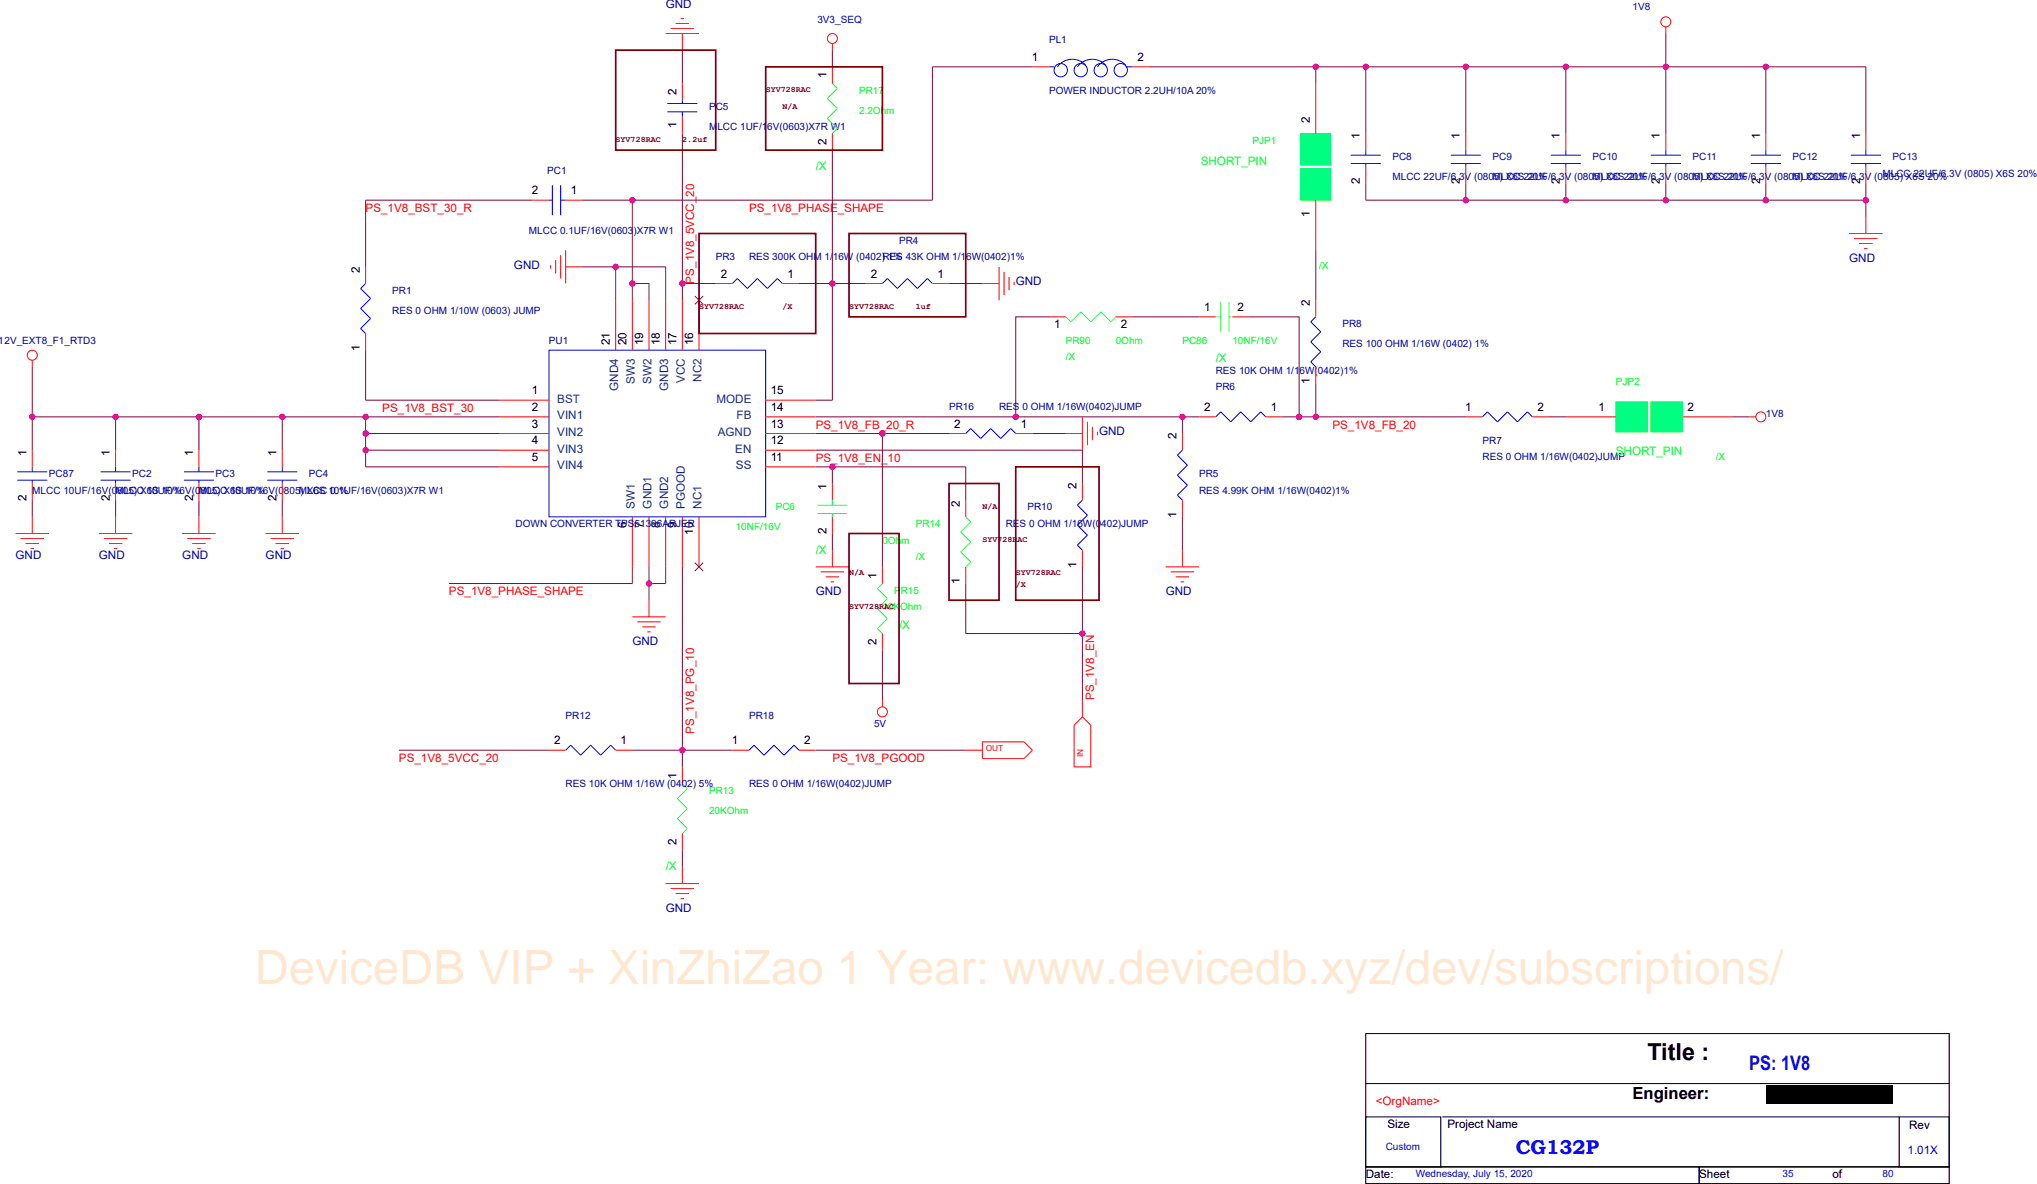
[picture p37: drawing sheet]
<svg xmlns="http://www.w3.org/2000/svg" width="272mm" height="158mm" viewBox="0 0 272 158" stroke-linecap="round" stroke-linejoin="round" font-family="sans-serif">
<defs><g id="words">
<text font-size="6.3" fill="#ff8000" x="33.9" y="131.1">DeviceDB VIP + XinZhiZao 1 Year: www.devicedb.xyz/dev/subscriptions/</text>
<text font-size="3.1" x="219.6" y="141.4">Title :</text>
<g font-size="2.7" fill="#00f">
<text x="233.2" y="142.7">PS: 1V8</text>
<text x="202.1" y="153.8">CG132P</text>
</g>
<text font-size="2.2" x="217.6" y="146.5">Engineer:</text>
<g font-size="1.6" fill="#0000a0">
<text x="88.7" y="1.1">GND</text>
<text x="68.5" y="35.8">GND</text>
<text x="246.5" y="34.9">GND</text>
<text x="135.4" y="38">GND</text>
<text x="146.5" y="58">GND</text>
<text x="2.1" y="74.5">GND</text>
<text x="13.2" y="74.5">GND</text>
<text x="24.3" y="74.5">GND</text>
<text x="35.4" y="74.5">GND</text>
<text x="108.7" y="79.4">GND</text>
<text x="155.4" y="79.4">GND</text>
<text x="84.3" y="86">GND</text>
<text x="88.7" y="121.6">GND</text>
</g>
<g font-size="1.6">
<text x="110.2" y="10.5" transform="rotate(-90 110.2 10.5)">1</text>
<text x="137.6" y="8.1">1</text>
<text x="151.6" y="8.1">2</text>
<text x="90.2" y="17.1" transform="rotate(-90 90.2 17.1)">1</text>
<text x="90.2" y="12.7" transform="rotate(-90 90.2 12.7)">2</text>
<text x="174.6" y="16.4" transform="rotate(-90 174.6 16.4)">2</text>
<text x="110.2" y="19.3" transform="rotate(-90 110.2 19.3)">2</text>
<text x="181.3" y="18.6" transform="rotate(-90 181.3 18.6)">1</text>
<text x="194.6" y="18.6" transform="rotate(-90 194.6 18.6)">1</text>
<text x="208" y="18.6" transform="rotate(-90 208 18.6)">1</text>
<text x="221.3" y="18.6" transform="rotate(-90 221.3 18.6)">1</text>
<text x="234.6" y="18.6" transform="rotate(-90 234.6 18.6)">1</text>
<text x="248" y="18.6" transform="rotate(-90 248 18.6)">1</text>
<text x="70.9" y="25.9">2</text>
<text x="76.1" y="25.9">1</text>
<text x="174.6" y="28.9" transform="rotate(-90 174.6 28.9)">1</text>
<text x="181.3" y="24.6" transform="rotate(-90 181.3 24.6)">2</text>
<text x="194.6" y="24.6" transform="rotate(-90 194.6 24.6)">2</text>
<text x="208" y="24.6" transform="rotate(-90 208 24.6)">2</text>
<text x="221.3" y="24.6" transform="rotate(-90 221.3 24.6)">2</text>
<text x="234.6" y="24.6" transform="rotate(-90 234.6 24.6)">2</text>
<text x="248" y="24.6" transform="rotate(-90 248 24.6)">2</text>
<text x="48" y="36.4" transform="rotate(-90 48 36.4)">2</text>
<text x="96.1" y="37">2</text>
<text x="105" y="37">1</text>
<text x="116.1" y="37">2</text>
<text x="125" y="37">1</text>
<text x="160.5" y="41.5">1</text>
<text x="165" y="41.5">2</text>
<text x="174.6" y="40.8" transform="rotate(-90 174.6 40.8)">2</text>
<text x="48" y="46.8" transform="rotate(-90 48 46.8)">1</text>
<text x="81.3" y="46" transform="rotate(-90 81.3 46)">21</text>
<text x="83.5" y="46" transform="rotate(-90 83.5 46)">20</text>
<text x="85.7" y="46" transform="rotate(-90 85.7 46)">19</text>
<text x="88" y="46" transform="rotate(-90 88 46)">18</text>
<text x="90.2" y="46" transform="rotate(-90 90.2 46)">17</text>
<text x="92.4" y="46" transform="rotate(-90 92.4 46)">16</text>
<text x="140.5" y="43.7">1</text>
<text x="149.4" y="43.7">2</text>
<text x="70.9" y="52.6">1</text>
<text x="102.7" y="52.6">15</text>
<text x="174.6" y="51.2" transform="rotate(-90 174.6 51.2)">1</text>
<text x="70.9" y="54.8">2</text>
<text x="70.9" y="57">3</text>
<text x="70.9" y="59.2">4</text>
<text x="102.7" y="59.2">12</text>
<text x="102.7" y="57">13</text>
<text x="102.7" y="54.8">14</text>
<text x="127.2" y="57">2</text>
<text x="136.1" y="57">1</text>
<text x="156.9" y="58.6" transform="rotate(-90 156.9 58.6)">2</text>
<text x="160.5" y="54.8">2</text>
<text x="169.4" y="54.8">1</text>
<text x="195.3" y="54.8">1</text>
<text x="205" y="54.8">2</text>
<text x="213.1" y="54.8">1</text>
<text x="225" y="54.8">2</text>
<text x="3.5" y="60.8" transform="rotate(-90 3.5 60.8)">1</text>
<text x="14.6" y="60.8" transform="rotate(-90 14.6 60.8)">1</text>
<text x="25.7" y="60.8" transform="rotate(-90 25.7 60.8)">1</text>
<text x="36.9" y="60.8" transform="rotate(-90 36.9 60.8)">1</text>
<text x="70.9" y="61.5">5</text>
<text x="102.7" y="61.5">11</text>
<text x="110.2" y="65.3" transform="rotate(-90 110.2 65.3)">1</text>
<text x="143.5" y="65.2" transform="rotate(-90 143.5 65.2)">2</text>
<text x="3.5" y="66.8" transform="rotate(-90 3.5 66.8)">2</text>
<text x="14.6" y="66.8" transform="rotate(-90 14.6 66.8)">2</text>
<text x="25.7" y="66.8" transform="rotate(-90 25.7 66.8)">2</text>
<text x="36.9" y="66.8" transform="rotate(-90 36.9 66.8)">2</text>
<text x="83.5" y="70.4" transform="rotate(-90 83.5 70.4)">6</text>
<text x="85.7" y="70.4" transform="rotate(-90 85.7 70.4)">7</text>
<text x="88" y="70.4" transform="rotate(-90 88 70.4)">8</text>
<text x="90.2" y="70.4" transform="rotate(-90 90.2 70.4)">9</text>
<text x="92.4" y="71.3" transform="rotate(-90 92.4 71.3)">10</text>
<text x="110.2" y="71.1" transform="rotate(-90 110.2 71.1)">2</text>
<text x="128" y="67.6" transform="rotate(-90 128 67.6)">2</text>
<text x="156.9" y="69" transform="rotate(-90 156.9 69)">1</text>
<text x="116.9" y="77.1" transform="rotate(-90 116.9 77.1)">1</text>
<text x="128" y="77.8" transform="rotate(-90 128 77.8)">1</text>
<text x="143.5" y="75.7" transform="rotate(-90 143.5 75.7)">1</text>
<text x="116.9" y="86" transform="rotate(-90 116.9 86)">2</text>
<text x="73.9" y="99.2">2</text>
<text x="82.7" y="99.2">1</text>
<text x="97.5" y="99.2">1</text>
<text x="107.2" y="99.2">2</text>
<text x="90.2" y="103.8" transform="rotate(-90 90.2 103.8)">1</text>
<text x="90.2" y="112.7" transform="rotate(-90 90.2 112.7)">2</text>
<text x="185" y="150.4">Size</text>
<text x="193" y="150.4">Project Name</text>
<text x="254.5" y="150.6">Rev</text>
<text x="182.1" y="157">Date:</text>
<text x="226.5" y="157">Sheet</text>
<text x="244.3" y="157">of</text>
</g>
<g font-size="1.6" fill="#0f0">
<text x="108.7" y="22.7">/X</text>
<text x="160.1" y="22">SHORT_PIN</text>
<text x="162.1" y="48.2">/X</text>
<text x="215.4" y="60.7">SHORT_PIN</text>
<text x="108.7" y="73.8">/X</text>
<text x="119.9" y="83.8">/X</text>
<text x="88.7" y="116">/X</text>
</g>
<g font-size="1.6" fill="#f00">
<text x="48.7" y="28.2">PS_1V8_BST_30_R</text>
<text x="99.9" y="28.2">PS_1V8_PHASE_SHAPE</text>
<text x="92.5" y="37.8" transform="rotate(-90 92.5 37.8)">PS_1V8_5VCC_20</text>
<text x="51" y="54.9">PS_1V8_BST_30</text>
<text x="108.7" y="57.1">PS_1V8_FB_20_R</text>
<text x="177.6" y="57.1">PS_1V8_FB_20</text>
<text x="108.7" y="61.6">PS_1V8_EN_10</text>
<text x="59.9" y="79.4">PS_1V8_PHASE_SHAPE</text>
<text x="145.9" y="93.4" transform="rotate(-90 145.9 93.4)">PS_1V8_EN</text>
<text x="53.2" y="101.6">PS_1V8_5VCC_20</text>
<text x="92.5" y="97.8" transform="rotate(-90 92.5 97.8)">PS_1V8_PG_10</text>
<text x="111" y="101.6">PS_1V8_PGOOD</text>
<text x="183.4" y="147.4">&lt;OrgName&gt;</text>
</g>
<g font-size="1.6" fill="#004080">
<text x="74.3" y="53.7">BST</text>
<text x="82.4" y="52.1" transform="rotate(-90 82.4 52.1)">GND4</text>
<text x="84.6" y="51.2" transform="rotate(-90 84.6 51.2)">SW3</text>
<text x="86.9" y="51.2" transform="rotate(-90 86.9 51.2)">SW2</text>
<text x="89.1" y="52.1" transform="rotate(-90 89.1 52.1)">GND3</text>
<text x="91.3" y="51.1" transform="rotate(-90 91.3 51.1)">VCC</text>
<text x="93.5" y="50.9" transform="rotate(-90 93.5 50.9)">NC2</text>
<text x="95.5" y="53.7">MODE</text>
<text x="74.3" y="55.9">VIN1</text>
<text x="74.3" y="58.1">VIN2</text>
<text x="95.7" y="58.1">AGND</text>
<text x="98.2" y="55.9">FB</text>
<text x="74.3" y="60.4">VIN3</text>
<text x="74.3" y="62.6">VIN4</text>
<text x="98" y="60.4">EN</text>
<text x="98.1" y="62.6">SS</text>
<text x="84.6" y="67.8" transform="rotate(-90 84.6 67.8)">SW1</text>
<text x="86.9" y="67.8" transform="rotate(-90 86.9 67.8)">GND1</text>
<text x="89.1" y="67.8" transform="rotate(-90 89.1 67.8)">GND2</text>
<text x="91.3" y="67.8" transform="rotate(-90 91.3 67.8)">PGOOD</text>
<text x="93.5" y="67.8" transform="rotate(-90 93.5 67.8)">NC1</text>
</g>
<text font-size="1.6" fill="#00f" x="254.3" y="153.8">1.01X</text>
<g font-size="1.3" fill="#0000a0">
<text x="109" y="3.1">3V3_SEQ</text>
<text x="139.9" y="5.8">PL1</text>
<text x="217.6" y="1.4">1V8</text>
<text x="94.5" y="14.7">PC5</text>
<text x="94.5" y="17.4">MLCC 1UF/16V(0603)X7R W1</text>
<text x="139.9" y="12.5">POWER INDUCTOR 2.2UH/10A 20%</text>
<text x="73" y="23.1">PC1</text>
<text x="185.6" y="21.4">PC8</text>
<text x="199" y="21.4">PC9</text>
<text x="212.3" y="21.4">PC10</text>
<text x="225.6" y="21.4">PC11</text>
<text x="239" y="21.4">PC12</text>
<text x="251" y="23.6">MLCC 22UF/6.3V (0805) X6S 20%</text>
<text x="252.3" y="21.4">PC13</text>
<text x="185.6" y="24">MLCC 22UF/6.3V (0805) X6S 20%</text>
<text x="199" y="24">MLCC 22UF/6.3V (0805) X6S 20%</text>
<text x="212.3" y="24">MLCC 22UF/6.3V (0805) X6S 20%</text>
<text x="225.6" y="24">MLCC 22UF/6.3V (0805) X6S 20%</text>
<text x="239" y="24">MLCC 22UF/6.3V (0805) X6S 20%</text>
<text x="70.5" y="31.1">MLCC 0.1UF/16V(0603)X7R W1</text>
<text x="95.4" y="34.7">PR3</text>
<text x="99.9" y="34.7">RES 300K OHM 1/16W (0402) 1%</text>
<text x="117.6" y="34.7">RES 43K OHM 1/16W(0402)1%</text>
<text x="119.9" y="32.5">PR4</text>
<text x="52.3" y="39.1">PR1</text>
<text x="52.3" y="41.8">RES 0 OHM 1/10W (0603) JUMP</text>
<text x="-.1" y="45.8">12V_EXT8_F1_RTD3</text>
<text x="73.2" y="45.8">PU1</text>
<text x="179" y="43.6">PR8</text>
<text x="179" y="46.2">RES 100 OHM 1/16W (0402) 1%</text>
<text x="162.1" y="52">PR6</text>
<text x="162.1" y="49.8">RES 10K OHM 1/16W(0402)1%</text>
<text x="126.5" y="54.7">PR16</text>
<text x="133.2" y="54.7">RES 0 OHM 1/16W(0402)JUMP</text>
<text x="197.6" y="59.1">PR7</text>
<text x="235.4" y="55.6">1V8</text>
<text x="4.3" y="65.8">MLCC 10UF/16V(0805) X6S 10%</text>
<text x="6.5" y="63.6">PC87</text>
<text x="15.4" y="65.8">MLCC 10UF/16V(0805) X6S 10%</text>
<text x="17.6" y="63.6">PC2</text>
<text x="26.5" y="65.8">MLCC 10UF/16V(0805) X6S 10%</text>
<text x="28.7" y="63.6">PC3</text>
<text x="39.9" y="65.8">MLCC 0.1UF/16V(0603)X7R W1</text>
<text x="41.2" y="63.6">PC4</text>
<text x="159.9" y="63.6">PR5</text>
<text x="159.9" y="65.8">RES 4.99K OHM 1/16W(0402)1%</text>
<text x="197.6" y="61.4">RES 0 OHM 1/16W(0402)JUMP</text>
<text x="68.7" y="70.2">DOWN CONVERTER TPS51396ARJER</text>
<text x="134.1" y="70.2">RES 0 OHM 1/16W(0402)JUMP</text>
<text x="137" y="68">PR10</text>
<text x="75.4" y="95.8">PR12</text>
<text x="99.9" y="95.8">PR18</text>
<text x="116.5" y="96.9">5V</text>
<text x="75.4" y="104.9">RES 10K OHM 1/16W (0402) 5%</text>
<text x="99.9" y="104.9">RES 0 OHM 1/16W(0402)JUMP</text>
</g>
<g font-size="1.3" fill="#0f0">
<text x="114.5" y="12.5">PR17</text>
<text x="114.5" y="15.1">2.2Ohm</text>
<text x="167" y="19.1">PJP1</text>
<text x="175.9" y="35.8">/X</text>
<text x="142.1" y="45.8">PR90</text>
<text x="148.7" y="45.8">0Ohm</text>
<text x="157.6" y="45.8">PC86</text>
<text x="164.3" y="45.8">10NF/16V</text>
<text x="142.1" y="48">/X</text>
<text x="215.4" y="51.4">PJP2</text>
<text x="228.8" y="61.4">/X</text>
<text x="98.1" y="70.7">10NF/16V</text>
<text x="103.4" y="68">PC6</text>
<text x="122.1" y="70.2">PR14</text>
<text x="117.6" y="72.5">0Ohm</text>
<text x="122.1" y="74.7">/X</text>
<text x="117.6" y="81.4">10KOhm</text>
<text x="119.2" y="79.1">PR15</text>
<text x="94.5" y="105.8">PR13</text>
<text x="94.5" y="108.5">20KOhm</text>
</g>
<g font-size="1.3" fill="#00f">
<text x="184.7" y="153.4">Custom</text>
<text x="188.7" y="156.9">Wednesday, July 15, 2020</text>
<text x="237.6" y="156.9">35</text>
<text x="251" y="156.9">80</text>
</g>
<g font-size="1.1" fill="#800000">
<text x="102.1" y="12.2">SYV728RAC</text>
<text x="104.3" y="14.5">N/A</text>
<text x="82.1" y="18.9">SYV728RAC</text>
<text x="91" y="18.9">2.2uf</text>
<text x="93.2" y="41.1">SYV728RAC</text>
<text x="104.3" y="41.1">/X</text>
<text x="113.2" y="41.1">SYV728RAC</text>
<text x="122.1" y="41.1">1uf</text>
<text x="131" y="67.8">N/A</text>
<text x="113.2" y="76.7">N/A</text>
<text x="131" y="72.2">SYV728RAC</text>
<text x="135.4" y="76.7">SYV728RAC</text>
<text x="113.2" y="81.1">SYV728RAC</text>
<text x="135.4" y="78.2">/X</text>
</g>
<g font-size="1.1" fill="#f00">
<text x="131.4" y="100.1">OUT</text>
<text x="144.4" y="100.9" transform="rotate(-90 144.4 100.9)">IN</text>
</g>
</g></defs>
<g fill="none" stroke="#00f" stroke-width=".13">
<path d="M89 14.9h4M89 13.8h4M91 13.4v.4M91 14.9v.7M139.9 8.9h.6M144.7 8.7a2.44 2.44 0 0 0-3.7 .2M147.4 8.7a2.44 2.44 0 0 0-3.8 .2M150.1 8.7a2.45 2.45 0 0 0-3.8 .2M150.1 8.9h.9M73.2 26.7h.4M73.6 24.7v4M74.7 24.7v4"/>
<path d="M74.7 26.7h.7M180.1 20.7h4M180.1 21.8h4M182.1 20v.7M182.1 21.8v.4M193.4 20.7h4M193.4 21.8h4M195.4 20v.7M195.4 21.8v.4M206.7 20.7h4.1M206.7 21.8h4.1M208.8 20v.7"/>
<path d="M208.8 21.8v.4M220.1 20.7h4M220.1 21.8h4M222.1 20v.7M222.1 21.8v.4M233.4 20.7h4M233.4 21.8h4M235.4 20v.7M235.4 21.8v.4M246.8 20.7h4M246.8 21.8h4M248.8 20v.7"/>
<path d="M248.8 21.8v.4M73.2 46.7h28.9v22.2h-28.9zM2.3 62.9h4M2.3 64h4M4.3 62.2v.7M4.3 64v.5M13.4 62.9h4M13.4 64h4M15.4 62.2v.7M15.4 64v.5M24.5 62.9h4M24.5 64h4"/>
<path d="M26.5 62.2v.7M26.5 64v.5M35.6 62.9h4M35.6 64h4M37.6 62.2v.7M37.6 64v.5"/>
<circle cx="141.4" cy="9.4" r=".89"/>
<circle cx="144.1" cy="9.4" r=".89"/>
<circle cx="146.7" cy="9.4" r=".89"/>
<circle cx="149.4" cy="9.4" r=".89"/>
</g>
<g fill="none" stroke="#f00" stroke-width=".13">
<path d="M88.7 4.5h4.5M89.4 3.8h3.1M90.1 3.1h1.8M90.7 2.5h.5M91 4.5v2.2M91 11.1v2.3M91 15.6v2.2M111 5.8v.9M111 8.9v2.2M111 17.8v2.2M137.6 8.9h2.3M151 8.9h2.2"/>
<path d="M175.4 11.1v6.7M182.1 17.8v2.2M195.4 17.8v2.2M208.8 17.8v2.2M222.1 3.6v.9M222.1 17.8v2.2M235.4 17.8v2.2M248.8 17.8v2.2M48.7 35.6v2.2M71 26.7h2.2M73.4 35.4v.4M74.1 34.7v1.8"/>
<path d="M74.7 34v3.1M75.4 35.6h2.2M75.4 26.7h2.2M75.4 33.4v4.4M95.4 37.8h2.2M104.3 37.8h2.2M115.4 37.8h2.2M124.3 37.8h2.2M131 37.8h2.2M133.2 35.6v4.4M133.9 36.2v3.2M134.5 36.9v1.8"/>
<path d="M135.2 37.6v.4M175.4 26.7v6.7M182.1 22.2v2.3M195.4 22.2v2.3M208.8 22.2v2.3M222.1 22.2v2.3M235.4 22.2v2.3M246.5 31.1h4.5M247.2 31.8h3.1M247.9 32.5h1.7M248.5 33.1h.5M248.8 22.2v2.3"/>
<path d="M248.8 28.9v2.2M4.3 48v.9M48.7 44.5v2.2M66.5 55.6h6.7M66.5 53.4h6.7M66.5 57.8h6.7M82.1 40v6.7M84.3 40v6.7M86.5 40v6.7M88.7 40v6.7M91 40v6.7M93.2 40v6.7"/>
<path d="M102.1 55.6h6.6M102.1 53.4h6.6M102.1 57.8h6.6M126.5 57.8h2.2M135.4 57.8h2.2M139.9 42.2h2.2M142.1 57.8h2.2M144.3 55.6v4.4M145 56.2v3.2M145.6 56.9v1.8M146.3 57.6v.4M148.7 42.2h2.3"/>
<path d="M157.6 57.8v2.2M159.9 55.6h2.2M159.9 42.2h2.2M164.3 42.2h2.2M168.7 55.6h2.3M175.4 40v2.2M175.4 48.9v2.2M195.4 55.6h2.2M204.3 55.6h2.2M208.8 55.6h6.6M224.3 55.6h6.7M233.2 55.6h.9"/>
<path d="M2.1 71.1h4.4M2.7 71.8h3.2M3.4 72.5h1.8M4.1 73.1h.4M4.3 60v2.2M4.3 64.5v2.2M4.3 68.9v2.2M13.2 71.1h4.4M13.9 71.8h3.1M14.5 72.5h1.8M15.2 73.1h.4M15.4 60v2.2"/>
<path d="M15.4 64.5v2.2M15.4 68.9v2.2M24.3 71.1h4.4M25 71.8h3.1M25.6 72.5h1.8M26.3 73.1h.4M26.5 60v2.2M26.5 64.5v2.2M26.5 68.9v2.2M35.4 71.1h4.5M36.1 71.8h3.1M36.7 72.5h1.8"/>
<path d="M37.4 73.1h.5M37.6 60v2.2M37.6 64.5v2.2M37.6 68.9v2.2M66.5 60h6.7M66.5 62.2h6.7M84.3 68.9v6.7M86.5 68.9v6.7M88.7 68.9v6.7M91 68.9v6.7M93.2 68.9v6.7M102.1 60h6.6"/>
<path d="M102.1 62.2h6.6M108.7 75.6h4.5M109.4 76.2h3.1M110.1 76.9h1.8M110.7 77.6h.5M111 64.5v2.2M111 68.9v2.2M111 73.4v2.2M117.6 75.6v2.2M128.7 66.7v2.2M128.7 75.6v2.2M144.3 64.5v2.2"/>
<path d="M144.3 73.4v2.2M155.4 75.6h4.5M156.1 76.2h3.1M156.7 76.9h1.8M157.4 77.6h.5M157.6 66.7v2.2M157.6 73.4v2.2M84.3 82.2h4.4M85 82.9h3.1M85.6 83.6h1.8M86.3 84.2h.4M86.5 80v2.2"/>
<path d="M117.6 84.5v2.2M117.6 93.4v.8M136.5 98.9h-5.5v2.2h5.5M143.2 96.7v5.5h2.2v-5.5M144.3 93.4v2.2M73.2 100h2.2M82.1 100h2.2M88.7 117.8h4.5M89.4 118.5h3.1M90.1 119.1h1.8M90.7 119.8h.5M91 102.2v2.3"/>
<path d="M91 111.1v2.3M91 115.6v2.2M97.6 100h2.3M106.5 100h2.2M128.7 100h2.3"/>
<circle cx="111" cy="5.1" r=".67"/>
<circle cx="222.1" cy="2.9" r=".67"/>
<circle cx="4.3" cy="47.4" r=".67"/>
<circle cx="234.8" cy="55.6" r=".67"/>
<circle cx="117.6" cy="94.9" r=".67"/>
</g>
<g fill="#000" stroke="#00f" stroke-width=".13">
<path d="M48.1 38.5l.6-.7zM48.1 38.5l1.3 1.3zM98.3 37.1l-.7 .7zM98.3 37.1l1.3 1.4zM101 37.1l-1.4 1.4zM101 37.1l1.3 1.4zM102.3 38.5l1.3-1.4zM103.6 37.1l.7 .7zM117.6 37.8l.7-.7zM118.3 37.1l1.3 1.4zM119.6 38.5l1.4-1.4zM121 37.1l1.3 1.4z"/>
<path d="M123.6 37.1l-1.3 1.4zM123.6 37.1l.7 .7zM48.1 41.1l1.3-1.3zM48.1 43.8l1.3-1.3zM48.1 43.8l.6 .7zM48.1 41.1l1.3 1.4zM128.7 57.8l.7-.7zM129.4 57.1l1.3 1.4zM132.1 57.1l-1.4 1.4zM132.1 57.1l1.3 1.4zM134.7 57.1l-1.3 1.4zM134.7 57.1l.7 .7z"/>
<path d="M162.7 54.9l-.6 .7zM162.7 54.9l1.4 1.3zM165.4 54.9l-1.3 1.3zM165.4 54.9l1.3 1.3zM168.1 54.9l-1.4 1.3zM168.1 54.9l.6 .7zM175.4 42.2l-.7 .7zM174.7 45.6l1.4-1.4zM174.7 48.2l1.4-1.3zM174.7 48.2l.7 .7zM174.7 42.9l1.4 1.3zM174.7 45.6l1.4 1.3z"/>
<path d="M197.6 55.6l.7-.7zM198.3 54.9l1.3 1.3zM201 54.9l-1.4 1.3zM201 54.9l1.3 1.3zM203.6 54.9l-1.3 1.3zM203.6 54.9l.7 .7zM143.6 67.4l.7-.7zM143.6 70l1.4-1.3zM143.6 72.7l1.4-1.3zM143.6 72.7l.7 .7zM143.6 67.4l1.4 1.3zM143.6 70l1.4 1.4z"/>
<path d="M157 60.7l.6-.7zM158.3 62l-1.3 1.4zM157 66l1.3-1.3zM157 66l.6 .7zM157 60.7l1.3 1.3zM157 63.4l1.3 1.3zM76.1 99.4l-.7 .6zM77.4 100.7l1.3-1.3zM80.1 100.7l1.3-1.3zM100.5 99.4l1.4 1.3zM103.2 99.4l1.3 1.3zM105.9 99.4l.6 .6z"/>
<path d="M76.1 99.4l1.3 1.3zM78.7 99.4l1.4 1.3zM81.4 99.4l.7 .6zM99.9 100l.6-.6zM101.9 100.7l1.3-1.3zM104.5 100.7l1.4-1.3z"/>
</g>
<path d="M162.1 42.2h.6M162.7 40.2v4M163.9 40.2v4M163.9 42.2h.4M109 67.4h4M109 68.5h4M111 66.7v.7M111 68.5v.4" fill="none" stroke="#00ff80" stroke-width=".13"/>
<g fill="#00ff80" stroke="#00ff80" stroke-width=".13">
<path d="M173.4 22.5h4v4.2h-4z"/>
<path d="M173.4 17.8h4v4.2h-4z"/>
<path d="M215.4 53.6h4.2v4h-4.2z"/>
<path d="M220.1 53.6h4.2v4h-4.2z"/>
</g>
<g fill="#000" stroke="#00ff80" stroke-width=".13">
<path d="M110.3 15.8l1.3 1.3zM110.3 13.1l1.3 1.4zM111 11.1l.6 .7zM111.6 17.1l-.6 .7zM110.3 15.8l1.3-1.3zM110.3 13.1l1.3-1.3zM142.1 42.2l.6 .7zM144.1 41.6l-1.4 1.3zM144.1 41.6l1.3 1.3zM146.7 41.6l-1.3 1.3zM146.7 41.6l1.4 1.3zM148.7 42.2l-.6 .7z"/>
<path d="M117 78.5l1.3 1.3zM117.6 77.8l-.6 .7zM117 81.1l1.3-1.3zM129.4 69.6l-1.3 1.3zM128.1 73.6l1.3-1.4zM128.7 75.6l.7-.7zM128.7 68.9l.7 .7zM128.1 70.9l1.3 1.3zM128.1 73.6l1.3 1.3zM117 83.8l.6 .7zM117 81.1l1.3 1.4zM117 83.8l1.3-1.3z"/>
<path d="M90.3 109.1l1.3 1.4zM90.3 106.5l1.3 1.3zM91 104.5l.6 .6zM91 111.1l.6-.6zM91.6 107.8l-1.3 1.3zM90.3 106.5l1.3-1.4z"/>
</g>
<path d="M92.6 39.5l1.1 1.1zM93.7 39.5l-1.1 1.1zM92.6 75l1.1 1.1zM93.7 75l-1.1 1.1z" fill="#000" stroke="#804000" stroke-width=".13"/>
<path d="M143.2 96.7l1.1-1.1zM144.3 95.6l1.1 1.1zM136.5 101.1l1.1-1.1zM136.5 98.9l1.1 1.1z" fill="#000" stroke="#f00" stroke-width=".13"/>
<path d="M182.1 137.8h77.8v17.8h-77.8zM182.1 148.9h10v6.7h-10zM182.1 155.6h44.4v2.2h-44.4zM182.1 144.5h77.8M192.3 148.9h60.9M226.5 155.6h33.4v2.2h-33.4zM253.2 148.9h6.7v6.7h-6.7z" fill="none" stroke="#000" stroke-width=".13"/>
<g fill="none" stroke="#800040" stroke-width=".13">
<path d="M91 6.7v4.4M91 17.8v22.2M111 6.7v2.2M137.6 8.9h-13.3v17.8h-46.7M153.2 8.9h95.6v8.9M175.4 8.9v2.2M182.1 8.9v8.9M195.4 8.9v8.9M208.8 8.9v8.9M222.1 4.5v13.3M235.4 8.9v8.9M71 26.7h-22.3v8.9"/>
<path d="M77.6 35.6h11.1v4.4M82.1 35.6v4.4M84.3 26.7v13.3M84.3 37.8h2.2v2.2M91 37.8h4.4M106.5 37.8h8.9M111 20v33.4h-2.3M126.5 37.8h4.5M175.4 33.4v6.6M182.1 24.5v2.2h66.7M195.4 24.5v2.2M208.8 24.5v2.2"/>
<path d="M222.1 24.5v2.2M235.4 24.5v2.2M248.8 24.5v4.4M4.3 48.9v6.7h11.1M4.3 55.6v4.4M15.4 55.6v4.4M15.4 55.6h51.1M26.5 55.6v4.4M37.6 55.6v4.4M48.7 46.7v6.7h17.8M48.7 55.6v6.6h17.8M48.7 57.8h17.8"/>
<path d="M108.7 55.6h26.7M108.7 57.8h17.8M117.6 57.8v17.8M137.6 57.8h4.5M139.9 42.2h-4.5v13.4h22.2M151 42.2h8.9M157.6 55.6h2.3M157.6 55.6v2.2M166.5 42.2h6.7v13.4h2.2M171 55.6h2.2M175.4 55.6h20M175.4 51.1v4.5"/>
<path d="M206.5 55.6h2.3M231 55.6h2.2M4.3 66.7v2.2M15.4 66.7v2.2M26.5 66.7v2.2M37.6 66.7v2.2M48.7 60h17.8M84.3 75.6v2.2h-24.4M86.5 75.6v4.4M88.7 75.6v2.2h-2.2M91 75.6v26.6M108.7 62.2h20v4.5"/>
<path d="M108.7 60h35.6v4.5M111 62.2v2.3M111 71.1v2.3M128.7 77.8v6.7h15.6M144.3 75.6v17.8M157.6 68.9v4.5M117.6 86.7v6.7M53.2 100h20M84.3 100h13.3M91 113.4v2.2M108.7 100h20"/>
</g>
<g fill="#f0f">
<circle cx="91" cy="37.8" r=".44"/>
<circle cx="195.4" cy="8.9" r=".44"/>
<circle cx="222.1" cy="8.9" r=".44"/>
<circle cx="208.7" cy="8.9" r=".44"/>
<circle cx="235.4" cy="8.9" r=".44"/>
<circle cx="82.1" cy="35.6" r=".44"/>
<circle cx="195.4" cy="26.7" r=".44"/>
<circle cx="235.4" cy="26.7" r=".44"/>
<circle cx="222.1" cy="26.7" r=".44"/>
<circle cx="208.7" cy="26.7" r=".44"/>
<circle cx="248.8" cy="26.7" r=".44"/>
<circle cx="48.7" cy="57.8" r=".44"/>
<circle cx="135.4" cy="55.6" r=".44"/>
<circle cx="117.6" cy="57.8" r=".44"/>
<circle cx="48.7" cy="60" r=".44"/>
<circle cx="111" cy="62.2" r=".44"/>
<circle cx="91" cy="100" r=".44"/>
<circle cx="86.5" cy="77.8" r=".44"/>
<circle cx="48.7" cy="55.6" r=".44"/>
<circle cx="37.6" cy="55.6" r=".44"/>
<circle cx="26.5" cy="55.6" r=".44"/>
<circle cx="175.4" cy="55.6" r=".44"/>
<circle cx="111" cy="37.8" r=".44"/>
<circle cx="182.1" cy="8.9" r=".44"/>
<circle cx="175.4" cy="8.9" r=".44"/>
<circle cx="84.3" cy="37.8" r=".44"/>
<circle cx="84.3" cy="26.7" r=".44"/>
<circle cx="144.3" cy="84.5" r=".44"/>
<circle cx="4.3" cy="55.6" r=".44"/>
<circle cx="15.4" cy="55.6" r=".44"/>
<circle cx="173.2" cy="55.6" r=".44"/>
<circle cx="157.6" cy="55.6" r=".44"/>
</g>
<path d="M82.1 6.7h13.3v13.3h-13.3zM102.1 8.9h15.5v11.1h-15.5zM93.2 31.1h15.5v13.4h-15.5zM113.2 31.1h15.5v11.1h-15.5zM113.2 71.1h6.7v20h-6.7zM126.5 64.5h6.7v15.5h-6.7zM135.4 62.2h11.1v17.8h-11.1z" fill="none" stroke="#800000" stroke-width=".22"/>
<path d="M235.4 144.7h16.9v2.5h-16.9z" fill="#000"/>
<use href="#words"/>
</svg>
